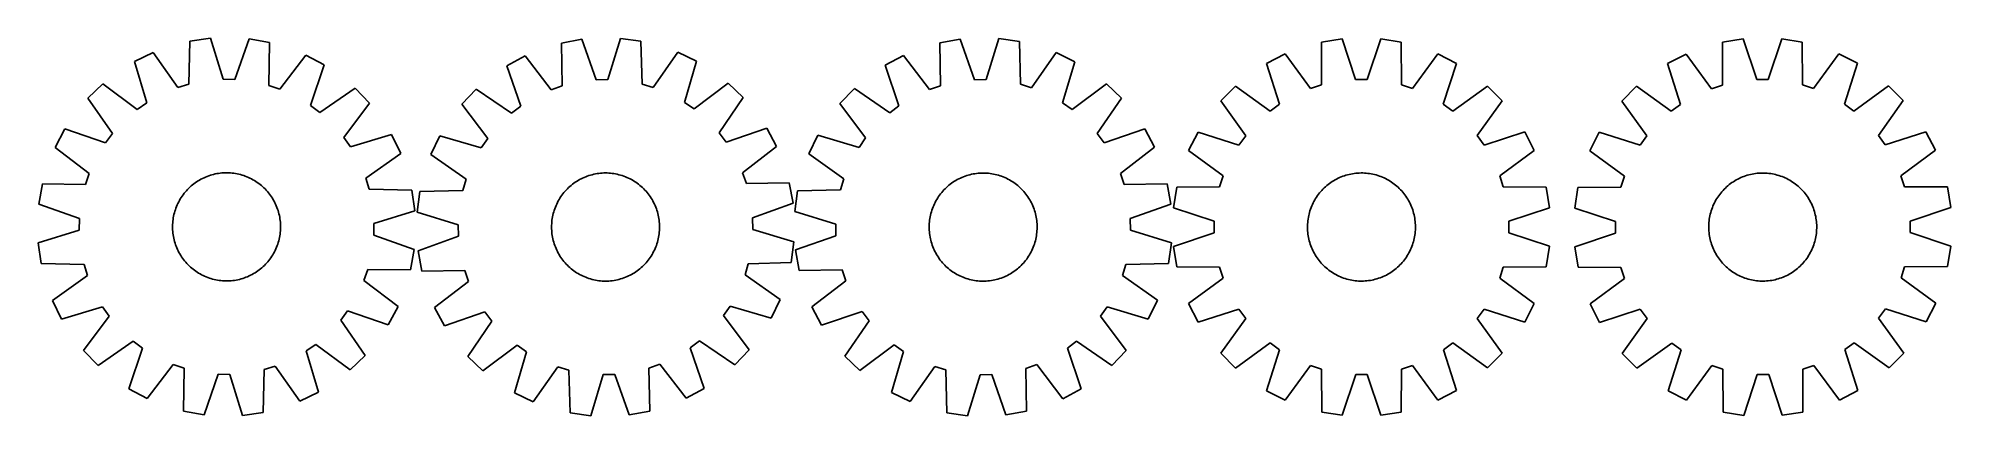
# Model space of a CAD drawing. Header units: millimetres. Extents: x 7 to 1424, y 7 to 286.
import ezdxf

# ---------------------------------------------------------------- set-up
doc = ezdxf.new("R2010")
doc.units = ezdxf.units.MM
doc.layers.add('CUT', color=7, linetype='CONTINUOUS', true_color=0x000000)

msp = doc.modelspace()

# ---------------------------------------------------------------- linework, layer by layer
at = {"layer": 'CUT'}
for p, q in [((119.047224, 283.570416), (118.322487, 251.814322)), ((134.283211, 285.714064), (119.047224, 283.570416)), ((143.742289, 255.390796), (134.283211, 285.714064)), ((162.817788, 285.220344), (152.315349, 255.24246)), ((177.970497, 282.550895), (162.817788, 285.220344)), ((409.375054, 284.980033), (394.239619, 282.214321)), ((420.067833, 255.069513), (409.375054, 284.980033)), ((437.905916, 285.655121), (428.639777, 255.272339)), ((453.155221, 283.608363), (437.905916, 285.655121)), ((454.081799, 251.857517), (453.155221, 283.608363)), ((689.733318, 285.00632), (674.585489, 282.309317)), ((700.290261, 255.047587), (689.733318, 285.00632)), ((718.266949, 285.551936), (708.863038, 255.211514)), ((733.50681, 283.436002), (718.266949, 285.551936)), ((734.289303, 251.681279), (733.50681, 283.436002)), ((972.661525, 285.356668), (957.465273, 282.947424)), ((982.64841, 255.203113), (972.661525, 285.356668)), ((1001.200372, 285.361053), (991.222754, 255.20443)), ((1016.397365, 282.956479), (1001.200372, 285.361053)), ((1269.737394, 285.309981), (1254.544763, 282.878003)), ((1279.769383, 255.171402), (1269.737394, 285.309981)), ((1298.276203, 285.357065), (1288.343715, 255.185548)), ((1313.476775, 282.975232), (1298.276203, 285.357065)), ((91.756661, 275.222302), (77.928799, 268.475393)), ((110.123183, 249.306176), (91.756661, 275.222302)), ((177.596209, 250.788738), (177.970497, 282.550895)), ((204.955924, 273.263671), (185.703836, 247.998441)), ((218.542102, 266.04243), (204.955924, 273.263671)), ((367.313771, 272.755753), (353.773769, 265.448298)), ((386.726067, 247.613408), (367.313771, 272.755753)), ((394.239619, 282.214321), (394.815793, 250.455184)), ((480.498297, 275.433888), (462.29688, 249.40154)), ((494.368766, 268.775011), (480.498297, 275.433888)), ((647.616997, 272.973028), (634.043976, 265.727089)), ((666.915005, 247.742855), (647.616997, 272.973028)), ((674.585489, 282.309317), (675.017544, 250.547893)), ((760.812511, 275.137537), (742.493154, 249.188049)), ((774.652621, 268.415788), (760.812511, 275.137537)), ((930.324571, 274.124265), (916.616573, 267.137038)), ((949.140624, 248.532648), (930.324571, 274.124265)), ((957.465273, 282.947424), (957.294902, 251.183518)), ((1016.577496, 251.192627), (1016.397365, 282.956479)), ((1043.540776, 274.14166), (1024.732588, 248.544262)), ((1057.250921, 267.158646), (1043.540776, 274.14166)), ((1227.417293, 274.014246), (1213.719764, 267.006517)), ((1246.271615, 248.45081), (1227.417293, 274.014246)), ((1254.544763, 282.878003), (1254.421918, 251.113878)), ((1313.704431, 251.211685), (1313.476775, 282.975232)), ((1340.633345, 274.201035), (1321.863477, 248.575524)), ((1354.353922, 267.238541), (1340.633345, 274.201035)), ((77.928799, 268.475393), (87.052706, 238.049597)), ((152.315349, 255.24246), (143.742289, 255.390796)), ((208.371086, 235.950484), (218.542102, 266.04243)), ((353.773769, 265.448298), (364.135856, 235.421612)), ((428.639777, 255.272339), (420.067833, 255.069513)), ((485.438443, 238.291834), (494.368766, 268.775011)), ((634.043976, 265.727089), (644.269704, 235.653692)), ((708.863038, 255.211514), (700.290261, 255.047587)), ((765.584066, 237.973448), (774.652621, 268.415788)), ((916.616573, 267.137038), (926.270128, 236.875121)), ((991.222754, 255.20443), (982.64841, 255.203113)), ((1047.606665, 236.893764), (1057.250921, 267.158646)), ((1213.719764, 267.006517), (1223.418586, 236.759078)), ((1288.343715, 255.185548), (1279.769383, 255.171402)), ((1344.75496, 236.959263), (1354.353922, 267.238541)), ((54.553641, 252.102617), (43.487472, 241.412881)), ((43.487472, 241.412881), (61.566911, 215.295671)), ((80.029765, 233.130484), (54.553641, 252.102617)), ((118.322487, 251.814322), (110.123183, 249.306176)), ((185.703836, 247.998441), (177.596209, 250.788738)), ((241.336858, 248.870799), (215.219649, 230.79136)), ((252.026595, 237.80463), (241.336858, 248.870799)), ((331.088623, 248.132121), (320.469444, 236.998228)), ((357.320226, 230.219059), (331.088623, 248.132121)), ((394.815793, 250.455184), (386.726067, 247.613408)), ((462.29688, 249.40154), (454.081799, 251.857517)), ((517.847525, 252.551149), (492.49251, 233.417462)), ((511.068356, 215.700367), (528.981418, 241.93197)), ((528.981418, 241.93197), (517.847525, 252.551149)), ((611.280488, 248.514029), (600.610896, 237.428437)), ((637.430536, 230.48212), (611.280488, 248.514029)), ((675.017544, 250.547893), (666.915005, 247.742855)), ((742.493154, 249.188049), (734.289303, 251.681279)), ((798.057519, 252.085553), (772.615942, 233.067116)), ((791.111202, 215.265912), (809.143111, 241.41596)), ((809.143111, 241.41596), (798.057519, 252.085553)), ((893.530738, 250.358777), (882.652829, 239.477525)), ((919.334113, 231.834183), (893.530738, 250.358777)), ((957.294902, 251.183518), (949.140624, 248.532648)), ((1024.732588, 248.544262), (1016.577496, 251.192627)), ((1080.34191, 250.38748), (1054.544229, 231.854957)), ((1091.223162, 239.509571), (1080.34191, 250.38748)), ((1190.659059, 250.193734), (1179.797443, 239.296219)), ((1216.490121, 231.707767), (1190.659059, 250.193734)), ((1254.421918, 251.113878), (1246.271615, 248.45081)), ((1321.863477, 248.575524), (1313.704431, 251.211685)), ((1377.469979, 250.501943), (1351.700055, 231.930842)), ((1388.367495, 239.640326), (1377.469979, 250.501943)), ((87.052706, 238.049597), (80.029765, 233.130484)), ((215.219649, 230.79136), (208.371086, 235.950484)), ((233.054461, 212.328506), (252.026595, 237.80463)), ((320.469444, 236.998228), (339.603131, 211.643213)), ((364.135856, 235.421612), (357.320226, 230.219059)), ((492.49251, 233.417462), (485.438443, 238.291834)), ((600.610896, 237.428437), (619.629332, 211.98686)), ((644.269704, 235.653692), (637.430536, 230.48212)), ((772.615942, 233.067116), (765.584066, 237.973448)), ((882.652829, 239.477525), (901.185352, 213.679844)), ((926.270128, 236.875121), (919.334113, 231.834183)), ((1054.544229, 231.854957), (1047.606665, 236.893764)), ((1072.698568, 213.706197), (1091.223162, 239.509571)), ((1179.797443, 239.296219), (1198.368543, 213.526295)), ((1223.418586, 236.759078), (1216.490121, 231.707767)), ((1351.700055, 231.930842), (1344.75496, 236.959263)), ((1369.881527, 213.809264), (1388.367495, 239.640326)), ((26.315841, 218.618125), (19.0946, 205.031947)), ((56.407787, 208.447109), (26.315841, 218.618125)), ((61.566911, 215.295671), (56.407787, 208.447109)), ((268.39937, 214.429472), (237.973574, 205.305565)), ((275.14628, 200.60161), (268.39937, 214.429472)), ((304.245582, 213.519469), (297.586704, 199.649)), ((334.728759, 204.589146), (304.245582, 213.519469)), ((516.270909, 208.884737), (511.068356, 215.700367)), ((546.297595, 219.246824), (516.270909, 208.884737)), ((553.60505, 205.706822), (546.297595, 219.246824)), ((584.280661, 214.023539), (577.558912, 200.183429)), ((614.723001, 204.954984), (584.280661, 214.023539)), ((796.282774, 208.426744), (791.111202, 215.265912)), ((826.356171, 218.652473), (796.282774, 208.426744)), ((833.60211, 205.079451), (826.356171, 218.652473)), ((865.881663, 216.386536), (858.898649, 202.676391)), ((896.146545, 206.74228), (865.881663, 216.386536)), ((901.185352, 213.679844), (896.146545, 206.74228)), ((1077.739506, 206.770181), (1072.698568, 213.706197)), ((1108.001423, 216.423736), (1077.739506, 206.770181)), ((1114.98865, 202.715738), (1108.001423, 216.423736)), ((1163.060844, 216.180162), (1156.09835, 202.459585)), ((1193.340122, 206.5812), (1163.060844, 216.180162)), ((1198.368543, 213.526295), (1193.340122, 206.5812)), ((1374.932838, 206.880799), (1369.881527, 213.809264)), ((1405.180278, 216.579621), (1374.932838, 206.880799)), ((1412.188007, 202.882092), (1405.180278, 216.579621)), ((19.0946, 205.031947), (44.35983, 185.779859)), ((237.973574, 205.305565), (233.054461, 212.328506)), ((249.230153, 182.235088), (275.14628, 200.60161)), ((297.586704, 199.649), (323.619053, 181.447583)), ((339.603131, 211.643213), (334.728759, 204.589146)), ((528.462705, 186.294526), (553.60505, 205.706822)), ((577.558912, 200.183429), (603.508399, 181.864072)), ((619.629332, 211.98686), (614.723001, 204.954984)), ((808.371937, 185.781444), (833.60211, 205.079451)), ((858.898649, 202.676391), (884.496047, 183.868203)), ((1089.397033, 183.899685), (1114.98865, 202.715738)), ((1156.09835, 202.459585), (1181.723861, 183.689717)), ((1386.62457, 184.027771), (1412.188007, 202.882092)), ((44.35983, 185.779859), (41.569533, 177.672232)), ((132.947739, 183.978696), (134.140368, 184.374477)), ((134.140368, 184.374477), (135.344841, 184.732602)), ((135.344841, 184.732602), (136.559968, 185.052716)), ((136.559968, 185.052716), (137.78455, 185.334504)), ((137.78455, 185.334504), (139.017379, 185.577689)), ((139.017379, 185.577689), (140.257239, 185.782029)), ((140.257239, 185.782029), (141.502905, 185.947323)), ((141.502905, 185.947323), (142.753149, 186.073409)), ((142.753149, 186.073409), (144.006736, 186.160161)), ((144.006736, 186.160161), (145.26243, 186.207494)), ((145.26243, 186.207494), (146.518991, 186.215362)), ((146.518991, 186.215362), (147.775178, 186.183756)), ((147.775178, 186.183756), (149.029754, 186.112708)), ((149.029754, 186.112708), (150.281478, 186.002288)), ((150.281478, 186.002288), (151.529117, 185.852605)), ((151.529117, 185.852605), (152.771438, 185.663806)), ((152.771438, 185.663806), (154.007216, 185.436079)), ((154.007216, 185.436079), (155.235231, 185.169646)), ((155.235231, 185.169646), (156.454271, 184.864773)), ((156.454271, 184.864773), (157.663133, 184.521759)), ((157.663133, 184.521759), (158.860625, 184.140943)), ((414.570639, 184.12673), (415.771639, 184.496332)), ((415.771639, 184.496332), (416.983657, 184.828026)), ((416.983657, 184.828026), (418.205494, 185.121487)), ((418.205494, 185.121487), (419.435947, 185.376423)), ((419.435947, 185.376423), (420.673801, 185.592585)), ((420.673801, 185.592585), (421.917833, 185.769758)), ((421.917833, 185.769758), (423.166817, 185.907768)), ((423.166817, 185.907768), (424.419519, 186.006478)), ((424.419519, 186.006478), (425.674704, 186.06579)), ((425.674704, 186.06579), (426.931132, 186.085648)), ((426.931132, 186.085648), (428.187565, 186.06603)), ((428.187565, 186.06603), (429.442761, 186.006956)), ((429.442761, 186.006956), (430.695482, 185.908485)), ((430.695482, 185.908485), (431.944492, 185.770714)), ((431.944492, 185.770714), (433.188558, 185.593778)), ((433.188558, 185.593778), (434.426452, 185.377852)), ((434.426452, 185.377852), (435.656954, 185.12315)), ((435.656954, 185.12315), (436.878848, 184.829922)), ((436.878848, 184.829922), (438.090928, 184.498459)), ((438.090928, 184.498459), (439.291999, 184.129087)), ((531.304481, 178.204799), (528.462705, 186.294526)), ((694.471206, 184.13048), (695.673871, 184.494627)), ((695.673871, 184.494627), (696.887381, 184.820819)), ((696.887381, 184.820819), (698.110538, 185.108732)), ((698.110538, 185.108732), (699.342135, 185.358083)), ((699.342135, 185.358083), (700.580957, 185.568625)), ((700.580957, 185.568625), (701.82578, 185.740151)), ((701.82578, 185.740151), (703.075377, 185.872492)), ((703.075377, 185.872492), (704.328515, 185.965516)), ((704.328515, 185.965516), (705.583956, 186.019133)), ((705.583956, 186.019133), (706.840461, 186.033289)), ((706.840461, 186.033289), (708.096792, 186.00797)), ((708.096792, 186.00797), (709.351707, 185.943201)), ((709.351707, 185.943201), (710.603968, 185.839046)), ((710.603968, 185.839046), (711.85234, 185.695609)), ((711.85234, 185.695609), (713.09559, 185.513029)), ((713.09559, 185.513029), (714.332492, 185.291489)), ((714.332492, 185.291489), (715.561825, 185.031205)), ((715.561825, 185.031205), (716.782376, 184.732436)), ((716.782376, 184.732436), (717.99294, 184.395476)), ((717.99294, 184.395476), (719.192322, 184.020657)), ((811.176974, 177.678905), (808.371937, 185.781444)), ((974.287439, 184.030024), (975.485477, 184.409117)), ((975.485477, 184.409117), (976.694832, 184.750391)), ((976.694832, 184.750391), (977.914309, 185.053509)), ((977.914309, 185.053509), (979.142707, 185.318174)), ((979.142707, 185.318174), (980.378811, 185.544123)), ((980.378811, 185.544123), (981.621403, 185.731133)), ((981.621403, 185.731133), (982.869255, 185.879021)), ((982.869255, 185.879021), (984.121137, 185.987639)), ((984.121137, 185.987639), (985.375813, 186.056882)), ((985.375813, 186.056882), (986.632045, 186.08668)), ((986.632045, 186.08668), (987.888594, 186.077004)), ((987.888594, 186.077004), (989.144218, 186.027863)), ((989.144218, 186.027863), (990.397679, 185.939307)), ((990.397679, 185.939307), (991.64774, 185.811422)), ((991.64774, 185.811422), (992.893167, 185.644335)), ((992.893167, 185.644335), (994.132731, 185.438211)), ((994.132731, 185.438211), (995.365209, 185.193253)), ((995.365209, 185.193253), (996.589385, 184.909702)), ((996.589385, 184.909702), (997.80405, 184.587839)), ((997.80405, 184.587839), (999.008006, 184.227982)), ((999.008006, 184.227982), (1000.200064, 183.830484)), ((1271.51491, 183.985883), (1272.71238, 184.366768)), ((1272.71238, 184.366768), (1273.921222, 184.709851)), ((1273.921222, 184.709851), (1275.140245, 185.014794)), ((1275.140245, 185.014794), (1276.368245, 185.281296)), ((1276.368245, 185.281296), (1277.60401, 185.509094)), ((1277.60401, 185.509094), (1278.84632, 185.697963)), ((1278.84632, 185.697963), (1280.09395, 185.847718)), ((1280.09395, 185.847718), (1281.345668, 185.958209)), ((1281.345668, 185.958209), (1282.60024, 186.029329)), ((1282.60024, 186.029329), (1283.856426, 186.061006)), ((1283.856426, 186.061006), (1285.112987, 186.05321)), ((1285.112987, 186.05321), (1286.368683, 186.005948)), ((1286.368683, 186.005948), (1287.622275, 185.919268)), ((1287.622275, 185.919268), (1288.872526, 185.793253)), ((1288.872526, 185.793253), (1290.118202, 185.62803)), ((1290.118202, 185.62803), (1291.358073, 185.423761)), ((1291.358073, 185.423761), (1292.590916, 185.180647)), ((1292.590916, 185.180647), (1293.815515, 184.898928)), ((1293.815515, 184.898928), (1295.03066, 184.578883)), ((1295.03066, 184.578883), (1296.235153, 184.220827)), ((1296.235153, 184.220827), (1297.427804, 183.825114)), ((9.807376, 178.04652), (7.137927, 162.893811)), ((41.569533, 177.672232), (9.807376, 178.04652)), ((113.27177, 169.012005), (114.003993, 170.033208)), ((114.003993, 170.033208), (114.767931, 171.030908)), ((114.767931, 171.030908), (115.562831, 172.00412)), ((115.562831, 172.00412), (116.387908, 172.951883)), ((116.387908, 172.951883), (117.242348, 173.873262)), ((117.242348, 173.873262), (118.125307, 174.767348)), ((118.125307, 174.767348), (119.035915, 175.633258)), ((119.035915, 175.633258), (119.973272, 176.470138)), ((119.973272, 176.470138), (120.936453, 177.277162)), ((120.936453, 177.277162), (121.924509, 178.053534)), ((121.924509, 178.053534), (122.936464, 178.798487)), ((122.936464, 178.798487), (123.971318, 179.511286)), ((123.971318, 179.511286), (125.028052, 180.191228)), ((125.028052, 180.191228), (126.105622, 180.837641)), ((126.105622, 180.837641), (127.202964, 181.449889)), ((127.202964, 181.449889), (128.318996, 182.027365)), ((128.318996, 182.027365), (129.452616, 182.569502)), ((129.452616, 182.569502), (130.602706, 183.075763)), ((130.602706, 183.075763), (131.76813, 183.545649)), ((131.76813, 183.545649), (132.947739, 183.978696)), ((158.860625, 184.140943), (160.045564, 183.722701)), ((160.045564, 183.722701), (161.216781, 183.267445)), ((161.216781, 183.267445), (162.37312, 182.775625)), ((162.37312, 182.775625), (163.51344, 182.247726)), ((163.51344, 182.247726), (164.636615, 181.68427)), ((164.636615, 181.68427), (165.741538, 181.085811)), ((165.741538, 181.085811), (166.827118, 180.452942)), ((166.827118, 180.452942), (167.892283, 179.786286)), ((167.892283, 179.786286), (168.935982, 179.086501)), ((168.935982, 179.086501), (169.957186, 178.354278)), ((169.957186, 178.354278), (170.954885, 177.59034)), ((170.954885, 177.59034), (171.928097, 176.79544)), ((171.928097, 176.79544), (172.87586, 175.970363)), ((172.87586, 175.970363), (173.797239, 175.115923)), ((173.797239, 175.115923), (174.691325, 174.232964)), ((174.691325, 174.232964), (175.557236, 173.322356)), ((175.557236, 173.322356), (176.394116, 172.384999)), ((176.394116, 172.384999), (177.20114, 171.421818)), ((177.20114, 171.421818), (177.977511, 170.433762)), ((177.977511, 170.433762), (178.722464, 169.421807)), ((251.738299, 174.035784), (249.230153, 182.235088)), ((283.494393, 173.311047), (251.738299, 174.035784)), ((285.638041, 158.07506), (283.494393, 173.311047)), ((289.41223, 172.305925), (287.365472, 157.056619)), ((321.163076, 173.232502), (289.41223, 172.305925)), ((323.619053, 181.447583), (321.163076, 173.232502)), ((394.572024, 169.593974), (395.326408, 170.598918)), ((395.326408, 170.598918), (396.111985, 171.57967)), ((396.111985, 171.57967), (396.927981, 172.535263)), ((396.927981, 172.535263), (397.77359, 173.464753)), ((397.77359, 173.464753), (398.647978, 174.367223)), ((398.647978, 174.367223), (399.550281, 175.241783)), ((399.550281, 175.241783), (400.47961, 176.087569)), ((400.47961, 176.087569), (401.435048, 176.903747)), ((401.435048, 176.903747), (402.41565, 177.689512)), ((402.41565, 177.689512), (403.42045, 178.444087)), ((403.42045, 178.444087), (404.448457, 179.166728)), ((404.448457, 179.166728), (405.498654, 179.856722)), ((405.498654, 179.856722), (406.570007, 180.513388)), ((406.570007, 180.513388), (407.661457, 181.136078)), ((407.661457, 181.136078), (408.771928, 181.724178)), ((408.771928, 181.724178), (409.900324, 182.277107)), ((409.900324, 182.277107), (411.04553, 182.794319)), ((411.04553, 182.794319), (412.206418, 183.275304)), ((412.206418, 183.275304), (413.381841, 183.719587)), ((413.381841, 183.719587), (414.570639, 184.12673)), ((439.291999, 184.129087), (440.480874, 183.72217)), ((440.480874, 183.72217), (441.656382, 183.278111)), ((441.656382, 183.278111), (442.817361, 182.797347)), ((442.817361, 182.797347), (443.962667, 182.280353)), ((443.962667, 182.280353), (445.091168, 181.72764)), ((445.091168, 181.72764), (446.201751, 181.139752)), ((446.201751, 181.139752), (447.29332, 180.51727)), ((447.29332, 180.51727), (448.364797, 179.860808)), ((448.364797, 179.860808), (449.415127, 179.171014)), ((449.415127, 179.171014), (450.44327, 178.448569)), ((450.44327, 178.448569), (451.448214, 177.694185)), ((451.448214, 177.694185), (452.428967, 176.908608)), ((452.428967, 176.908608), (453.384559, 176.092612)), ((453.384559, 176.092612), (454.31405, 175.247003)), ((454.31405, 175.247003), (455.21652, 174.372615)), ((455.21652, 174.372615), (456.09108, 173.470311)), ((456.09108, 173.470311), (456.936866, 172.540982)), ((456.936866, 172.540982), (457.753044, 171.585545)), ((457.753044, 171.585545), (458.538808, 170.604942)), ((458.538808, 170.604942), (459.293383, 169.600142)), ((563.063618, 178.780974), (531.304481, 178.204799)), ((565.82933, 163.645539), (563.063618, 178.780974)), ((569.260446, 172.877729), (567.144512, 157.637867)), ((601.01517, 173.660221), (569.260446, 172.877729)), ((603.508399, 181.864072), (601.01517, 173.660221)), ((674.406852, 169.688621), (675.165788, 170.690131)), ((675.165788, 170.690131), (675.955807, 171.667308)), ((675.955807, 171.667308), (676.776131, 172.619189)), ((676.776131, 172.619189), (677.625949, 173.544832)), ((677.625949, 173.544832), (678.504423, 174.443326)), ((678.504423, 174.443326), (679.410686, 175.313782)), ((679.410686, 175.313782), (680.343843, 176.155343)), ((680.343843, 176.155343), (681.302974, 176.967177)), ((681.302974, 176.967177), (682.287132, 177.748483)), ((682.287132, 177.748483), (683.295346, 178.498491)), ((683.295346, 178.498491), (684.326621, 179.21646)), ((684.326621, 179.21646), (685.379939, 179.901681)), ((685.379939, 179.901681), (686.45426, 180.553479)), ((686.45426, 180.553479), (687.548525, 181.17121)), ((687.548525, 181.17121), (688.661653, 181.754265)), ((688.661653, 181.754265), (689.792546, 182.302068)), ((689.792546, 182.302068), (690.940088, 182.814078)), ((690.940088, 182.814078), (692.103146, 183.28979)), ((692.103146, 183.28979), (693.280573, 183.728735)), ((693.280573, 183.728735), (694.471206, 184.13048)), ((719.192322, 184.020657), (720.379339, 183.60835)), ((720.379339, 183.60835), (721.55282, 183.158961)), ((721.55282, 183.158961), (722.711605, 182.672934)), ((722.711605, 182.672934), (723.854553, 182.150749)), ((723.854553, 182.150749), (724.980534, 181.59292)), ((724.980534, 181.59292), (726.088438, 180.999999)), ((726.088438, 180.999999), (727.177171, 180.37257)), ((727.177171, 180.37257), (728.245659, 179.711253)), ((728.245659, 179.711253), (729.292847, 179.0167)), ((729.292847, 179.0167), (730.317702, 178.289597)), ((730.317702, 178.289597), (731.319213, 177.530661)), ((731.319213, 177.530661), (732.29639, 176.740641)), ((732.29639, 176.740641), (733.248271, 175.920317)), ((733.248271, 175.920317), (734.173914, 175.070499)), ((734.173914, 175.070499), (735.072407, 174.192025)), ((735.072407, 174.192025), (735.942864, 173.285762)), ((735.942864, 173.285762), (736.784424, 172.352605)), ((736.784424, 172.352605), (737.596258, 171.393474)), ((737.596258, 171.393474), (738.377565, 170.409316)), ((738.377565, 170.409316), (739.127573, 169.401102)), ((842.938399, 178.11096), (811.176974, 177.678905)), ((845.635402, 162.963131), (842.938399, 178.11096)), ((850.08383, 175.53298), (847.679256, 160.335987)), ((881.847682, 175.713111), (850.08383, 175.53298)), ((884.496047, 183.868203), (881.847682, 175.713111)), ((954.404436, 169.339489), (955.150845, 170.35037)), ((955.150845, 170.35037), (955.928638, 171.337308)), ((955.928638, 171.337308), (956.737047, 172.299327)), ((956.737047, 172.299327), (957.575275, 173.235479)), ((957.575275, 173.235479), (958.442495, 174.144839)), ((958.442495, 174.144839), (959.337851, 175.026511)), ((959.337851, 175.026511), (960.260459, 175.879624)), ((960.260459, 175.879624), (961.209408, 176.703336)), ((961.209408, 176.703336), (962.183763, 177.496834)), ((962.183763, 177.496834), (963.182561, 178.259336)), ((963.182561, 178.259336), (964.204818, 178.990088)), ((964.204818, 178.990088), (965.249523, 179.68837)), ((965.249523, 179.68837), (966.315646, 180.353492)), ((966.315646, 180.353492), (967.402135, 180.984799)), ((967.402135, 180.984799), (968.507918, 181.581666)), ((968.507918, 181.581666), (969.631904, 182.143506)), ((969.631904, 182.143506), (970.772982, 182.669763)), ((970.772982, 182.669763), (971.930028, 183.159918)), ((971.930028, 183.159918), (973.101899, 183.613488)), ((973.101899, 183.613488), (974.287439, 184.030024)), ((1000.200064, 183.830484), (1001.379048, 183.39574)), ((1001.379048, 183.39574), (1002.543795, 182.924177)), ((1002.543795, 182.924177), (1003.693155, 182.416262)), ((1003.693155, 182.416262), (1004.825994, 181.872494)), ((1004.825994, 181.872494), (1005.941194, 181.293412)), ((1005.941194, 181.293412), (1007.037654, 180.679586)), ((1007.037654, 180.679586), (1008.114292, 180.031622)), ((1008.114292, 180.031622), (1009.170046, 179.350161)), ((1009.170046, 179.350161), (1010.203874, 178.635873)), ((1010.203874, 178.635873), (1011.214755, 177.889464)), ((1011.214755, 177.889464), (1012.201693, 177.111672)), ((1012.201693, 177.111672), (1013.163712, 176.303262)), ((1013.163712, 176.303262), (1014.099864, 175.465034)), ((1014.099864, 175.465034), (1015.009224, 174.597814)), ((1015.009224, 174.597814), (1015.890896, 173.702458)), ((1015.890896, 173.702458), (1016.744009, 172.77985)), ((1016.744009, 172.77985), (1017.567721, 171.830901)), ((1017.567721, 171.830901), (1018.361219, 170.856546)), ((1018.361219, 170.856546), (1019.123721, 169.857748)), ((1092.047903, 175.745407), (1089.397033, 183.899685)), ((1123.811809, 175.575037), (1092.047903, 175.745407)), ((1126.221053, 160.378784), (1123.811809, 175.575037)), ((1147.324153, 175.303015), (1144.94232, 160.102442)), ((1179.087701, 175.530671), (1147.324153, 175.303015)), ((1181.723861, 183.689717), (1179.087701, 175.530671)), ((1251.653909, 169.265615), (1252.398805, 170.277612)), ((1252.398805, 170.277612), (1253.17512, 171.265712)), ((1253.17512, 171.265712), (1253.982089, 172.22894)), ((1253.982089, 172.22894), (1254.818916, 173.166345)), ((1254.818916, 173.166345), (1255.684774, 174.077002)), ((1255.684774, 174.077002), (1256.57881, 174.960012)), ((1256.57881, 174.960012), (1257.50014, 175.814505)), ((1257.50014, 175.814505), (1258.447856, 176.639635)), ((1258.447856, 176.639635), (1259.421023, 177.434591)), ((1259.421023, 177.434591), (1260.418679, 178.198586)), ((1260.418679, 178.198586), (1261.439841, 178.930867)), ((1261.439841, 178.930867), (1262.4835, 179.630711)), ((1262.4835, 179.630711), (1263.548627, 180.297428)), ((1263.548627, 180.297428), (1264.634171, 180.930359)), ((1264.634171, 180.930359), (1265.739059, 181.528881)), ((1265.739059, 181.528881), (1266.862203, 182.092401)), ((1266.862203, 182.092401), (1268.002493, 182.620365)), ((1268.002493, 182.620365), (1269.158804, 183.112251)), ((1269.158804, 183.112251), (1270.329995, 183.567573)), ((1270.329995, 183.567573), (1271.51491, 183.985883)), ((1297.427804, 183.825114), (1298.607438, 183.392134)), ((1298.607438, 183.392134), (1299.772889, 182.922314)), ((1299.772889, 182.922314), (1300.923008, 182.416119)), ((1300.923008, 182.416119), (1302.056659, 181.874047)), ((1302.056659, 181.874047), (1303.172724, 181.296634)), ((1303.172724, 181.296634), (1304.270101, 180.684449)), ((1304.270101, 180.684449), (1305.347708, 180.038097)), ((1305.347708, 180.038097), (1306.40448, 179.358216)), ((1306.40448, 179.358216), (1307.439376, 178.645476)), ((1307.439376, 178.645476), (1308.451373, 177.900581)), ((1308.451373, 177.900581), (1309.439472, 177.124265)), ((1309.439472, 177.124265), (1310.4027, 176.317296)), ((1310.4027, 176.317296), (1311.340105, 175.480469)), ((1311.340105, 175.480469), (1312.250762, 174.614611)), ((1312.250762, 174.614611), (1313.133772, 173.720576)), ((1313.133772, 173.720576), (1313.988265, 172.799245)), ((1313.988265, 172.799245), (1314.813396, 171.851529)), ((1314.813396, 171.851529), (1315.608351, 170.878363)), ((1315.608351, 170.878363), (1316.372346, 169.880706)), ((1389.287638, 175.877468), (1386.62457, 184.027771)), ((1421.051763, 175.754622), (1389.287638, 175.877468)), ((1423.483741, 160.561991), (1421.051763, 175.754622)), ((7.137927, 162.893811), (37.115811, 152.391372)), ((107.188625, 155.311253), (107.493498, 156.530294)), ((107.493498, 156.530294), (107.836512, 157.739156)), ((107.836512, 157.739156), (108.217328, 158.936647)), ((108.217328, 158.936647), (108.63557, 160.121586)), ((108.63557, 160.121586), (109.090826, 161.292803)), ((109.090826, 161.292803), (109.582646, 162.449142)), ((109.582646, 162.449142), (110.110545, 163.589462)), ((110.110545, 163.589462), (110.674001, 164.712638)), ((110.674001, 164.712638), (111.27246, 165.817561)), ((111.27246, 165.817561), (111.905329, 166.90314)), ((111.905329, 166.90314), (112.571985, 167.968305)), ((112.571985, 167.968305), (113.27177, 169.012005)), ((178.722464, 169.421807), (179.435263, 168.386953)), ((179.435263, 168.386953), (180.115205, 167.330219)), ((180.115205, 167.330219), (180.761619, 166.252649)), ((180.761619, 166.252649), (181.373866, 165.155307)), ((181.373866, 165.155307), (181.951343, 164.039275)), ((181.951343, 164.039275), (182.493479, 162.905655)), ((182.493479, 162.905655), (182.99974, 161.755565)), ((182.99974, 161.755565), (183.469626, 160.590141)), ((183.469626, 160.590141), (183.902673, 159.410532)), ((183.902673, 159.410532), (184.298454, 158.217903)), ((184.298454, 158.217903), (184.656579, 157.01343)), ((184.656579, 157.01343), (184.976693, 155.798303)), ((255.314773, 148.615982), (285.638041, 158.07506)), ((287.365472, 157.056619), (317.748254, 147.79048)), ((387.897443, 154.807657), (388.19067, 156.029551)), ((388.19067, 156.029551), (388.522134, 157.241631)), ((388.522134, 157.241631), (388.891506, 158.442702)), ((388.891506, 158.442702), (389.298423, 159.631578)), ((389.298423, 159.631578), (389.742482, 160.807085)), ((389.742482, 160.807085), (390.223246, 161.968065)), ((390.223246, 161.968065), (390.74024, 163.11337)), ((390.74024, 163.11337), (391.292953, 164.241871)), ((391.292953, 164.241871), (391.880841, 165.352454)), ((391.880841, 165.352454), (392.503323, 166.444023)), ((392.503323, 166.444023), (393.159785, 167.515501)), ((393.159785, 167.515501), (393.849579, 168.56583)), ((393.849579, 168.56583), (394.572024, 169.593974)), ((459.293383, 169.600142), (460.016025, 168.572136)), ((460.016025, 168.572136), (460.706019, 167.521939)), ((460.706019, 167.521939), (461.362685, 166.450586)), ((461.362685, 166.450586), (461.985375, 165.359136)), ((461.985375, 165.359136), (462.573475, 164.248665)), ((462.573475, 164.248665), (463.126403, 163.120269)), ((463.126403, 163.120269), (463.643616, 161.975062)), ((463.643616, 161.975062), (464.124601, 160.814175)), ((464.124601, 160.814175), (464.568884, 159.638752)), ((464.568884, 159.638752), (464.976027, 158.449954)), ((464.976027, 158.449954), (465.345628, 157.248953)), ((465.345628, 157.248953), (465.677323, 156.036936)), ((465.677323, 156.036936), (465.970783, 154.815098)), ((535.918809, 152.95276), (565.82933, 163.645539)), ((567.144512, 157.637867), (597.484934, 148.233956)), ((667.665243, 154.932743), (667.964012, 156.153294)), ((667.964012, 156.153294), (668.300972, 157.363858)), ((668.300972, 157.363858), (668.675791, 158.56324)), ((668.675791, 158.56324), (669.088098, 159.750257)), ((669.088098, 159.750257), (669.537487, 160.923738)), ((669.537487, 160.923738), (670.023514, 162.082524)), ((670.023514, 162.082524), (670.545699, 163.225471)), ((670.545699, 163.225471), (671.103528, 164.351452)), ((671.103528, 164.351452), (671.69645, 165.459356)), ((671.69645, 165.459356), (672.323878, 166.548089)), ((672.323878, 166.548089), (672.985196, 167.616577)), ((672.985196, 167.616577), (673.679749, 168.663766)), ((673.679749, 168.663766), (674.406852, 169.688621)), ((739.127573, 169.401102), (739.845542, 168.369828)), ((739.845542, 168.369828), (740.530763, 167.31651)), ((740.530763, 167.31651), (741.182561, 166.242189)), ((741.182561, 166.242189), (741.800292, 165.147924)), ((741.800292, 165.147924), (742.383347, 164.034796)), ((742.383347, 164.034796), (742.931149, 162.903903)), ((742.931149, 162.903903), (743.44316, 161.756361)), ((743.44316, 161.756361), (743.918872, 160.593302)), ((743.918872, 160.593302), (744.357817, 159.415876)), ((744.357817, 159.415876), (744.759562, 158.225242)), ((744.759562, 158.225242), (745.123709, 157.022577)), ((745.123709, 157.022577), (745.449901, 155.809067)), ((815.676669, 152.406187), (845.635402, 162.963131)), ((847.679256, 160.335987), (877.835879, 150.358369)), ((948.130607, 155.725), (948.45247, 156.939665)), ((948.45247, 156.939665), (948.812327, 158.143621)), ((948.812327, 158.143621), (949.209825, 159.335679)), ((949.209825, 159.335679), (949.644569, 160.514663)), ((949.644569, 160.514663), (950.116132, 161.67941)), ((950.116132, 161.67941), (950.624048, 162.82877)), ((950.624048, 162.82877), (951.167815, 163.961609)), ((951.167815, 163.961609), (951.746897, 165.076809)), ((951.746897, 165.076809), (952.360723, 166.173269)), ((952.360723, 166.173269), (953.008687, 167.249907)), ((953.008687, 167.249907), (953.690149, 168.305661)), ((953.690149, 168.305661), (954.404436, 169.339489)), ((1019.123721, 169.857748), (1019.854473, 168.835492)), ((1019.854473, 168.835492), (1020.552755, 167.790786)), ((1020.552755, 167.790786), (1021.217878, 166.724663)), ((1021.217878, 166.724663), (1021.849184, 165.638174)), ((1021.849184, 165.638174), (1022.446052, 164.532391)), ((1022.446052, 164.532391), (1023.007891, 163.408405)), ((1023.007891, 163.408405), (1023.534148, 162.267327)), ((1023.534148, 162.267327), (1024.024303, 161.110281)), ((1024.024303, 161.110281), (1024.477873, 159.93841)), ((1024.477873, 159.93841), (1024.894409, 158.75287)), ((1024.894409, 158.75287), (1025.273502, 157.554832)), ((1025.273502, 157.554832), (1025.614776, 156.345477)), ((1025.614776, 156.345477), (1025.917894, 155.126)), ((1096.067498, 150.391899), (1126.221053, 160.378784)), ((1144.94232, 160.102442), (1175.113837, 150.169955)), ((1245.400457, 155.641755), (1245.720502, 156.8569)), ((1245.720502, 156.8569), (1246.078558, 158.061393)), ((1246.078558, 158.061393), (1246.474271, 159.254044)), ((1246.474271, 159.254044), (1246.907251, 160.433678)), ((1246.907251, 160.433678), (1247.377071, 161.599129)), ((1247.377071, 161.599129), (1247.883266, 162.749248)), ((1247.883266, 162.749248), (1248.425338, 163.882899)), ((1248.425338, 163.882899), (1249.002751, 164.998964)), ((1249.002751, 164.998964), (1249.614936, 166.096341)), ((1249.614936, 166.096341), (1250.261288, 167.173948)), ((1250.261288, 167.173948), (1250.941169, 168.23072)), ((1250.941169, 168.23072), (1251.653909, 169.265615)), ((1316.372346, 169.880706), (1317.104627, 168.859545)), ((1317.104627, 168.859545), (1317.804471, 167.815885)), ((1317.804471, 167.815885), (1318.471188, 166.750758)), ((1318.471188, 166.750758), (1319.10412, 165.665215)), ((1319.10412, 165.665215), (1319.702641, 164.560326)), ((1319.702641, 164.560326), (1320.266161, 163.437182)), ((1320.266161, 163.437182), (1320.794125, 162.296893)), ((1320.794125, 162.296893), (1321.286011, 161.140582)), ((1321.286011, 161.140582), (1321.741334, 159.969391)), ((1321.741334, 159.969391), (1322.159643, 158.784475)), ((1322.159643, 158.784475), (1322.540528, 157.587006)), ((1322.540528, 157.587006), (1322.883611, 156.378163)), ((1322.883611, 156.378163), (1323.188554, 155.15914)), ((1393.345162, 150.530002), (1423.483741, 160.561991)), ((36.967475, 143.818311), (6.644207, 134.359234)), ((37.115811, 152.391372), (36.967475, 143.818311)), ((106.142909, 146.595013), (106.174515, 147.851201)), ((106.150777, 145.338453), (106.142909, 146.595013)), ((106.19811, 144.082759), (106.150777, 145.338453)), ((106.174515, 147.851201), (106.245563, 149.105776)), ((106.284862, 142.829172), (106.19811, 144.082759)), ((106.245563, 149.105776), (106.355983, 150.357501)), ((106.410948, 141.578928), (106.284862, 142.829172)), ((106.355983, 150.357501), (106.505666, 151.605139)), ((106.505666, 151.605139), (106.694465, 152.847461)), ((106.694465, 152.847461), (106.922192, 154.083238)), ((106.922192, 154.083238), (107.188625, 155.311253)), ((184.976693, 155.798303), (185.258482, 154.573721)), ((185.258482, 154.573721), (185.501666, 153.340892)), ((185.501666, 153.340892), (185.706006, 152.101032)), ((185.706006, 152.101032), (185.871301, 150.855366)), ((185.926265, 142.076793), (185.776582, 140.829154)), ((185.871301, 150.855366), (185.997386, 149.605122)), ((186.036686, 143.328517), (185.926265, 142.076793)), ((185.997386, 149.605122), (186.084138, 148.351535)), ((186.107734, 144.583092), (186.036686, 143.328517)), ((186.084138, 148.351535), (186.131472, 147.095841)), ((186.139339, 145.83928), (186.107734, 144.583092)), ((186.131472, 147.095841), (186.139339, 145.83928)), ((255.166437, 140.042922), (255.314773, 148.615982)), ((317.748254, 147.79048), (317.95108, 139.218536)), ((386.934945, 146.081836), (386.954563, 147.338268)), ((386.954802, 144.825407), (386.934945, 146.081836)), ((386.954563, 147.338268), (387.013636, 148.593464)), ((387.014115, 143.570222), (386.954802, 144.825407)), ((387.013636, 148.593464), (387.112108, 149.846185)), ((387.112825, 142.31752), (387.014115, 143.570222)), ((387.112108, 149.846185), (387.249879, 151.095195)), ((387.250835, 141.068536), (387.112825, 142.31752)), ((387.249879, 151.095195), (387.426815, 152.339261)), ((387.426815, 152.339261), (387.642741, 153.577156)), ((387.642741, 153.577156), (387.897443, 154.807657)), ((465.970783, 154.815098), (466.22572, 153.584646)), ((466.22572, 153.584646), (466.441882, 152.346792)), ((466.441882, 152.346792), (466.619055, 151.10276)), ((466.619055, 151.10276), (466.757064, 149.853776)), ((466.757782, 142.325111), (466.62001, 141.076101)), ((466.757064, 149.853776), (466.855774, 148.601074)), ((466.856253, 143.577832), (466.757782, 142.325111)), ((466.855774, 148.601074), (466.915087, 147.345889)), ((466.915327, 144.833028), (466.856253, 143.577832)), ((466.915087, 147.345889), (466.934945, 146.08946)), ((466.934945, 146.08946), (466.915327, 144.833028)), ((536.121636, 144.380816), (535.918809, 152.95276)), ((566.504418, 135.114677), (536.121636, 144.380816)), ((597.484934, 148.233956), (597.648861, 139.661179)), ((666.66316, 146.211379), (666.688479, 147.46771)), ((666.677316, 144.954874), (666.66316, 146.211379)), ((666.730932, 143.699433), (666.677316, 144.954874)), ((666.688479, 147.46771), (666.753248, 148.722625)), ((666.823957, 142.446295), (666.730932, 143.699433)), ((666.753248, 148.722625), (666.857402, 149.974886)), ((666.956297, 141.196698), (666.823957, 142.446295)), ((666.857402, 149.974886), (667.00084, 151.223258)), ((667.00084, 151.223258), (667.183419, 152.466509)), ((667.183419, 152.466509), (667.40496, 153.703411)), ((667.40496, 153.703411), (667.665243, 154.932743)), ((745.449901, 155.809067), (745.737814, 154.58591)), ((745.737814, 154.58591), (745.987164, 153.354313)), ((745.987164, 153.354313), (746.197707, 152.115492)), ((746.197707, 152.115492), (746.369233, 150.870668)), ((746.468128, 142.09248), (746.32469, 140.844109)), ((746.369233, 150.870668), (746.501573, 149.621071)), ((746.572283, 143.344742), (746.468128, 142.09248)), ((746.501573, 149.621071), (746.594598, 148.367934)), ((746.637051, 144.599657), (746.572283, 143.344742)), ((746.594598, 148.367934), (746.648215, 147.112493)), ((746.66237, 145.855987), (746.637051, 144.599657)), ((746.648215, 147.112493), (746.66237, 145.855987)), ((815.840596, 143.833411), (815.676669, 152.406187)), ((846.181018, 134.429499), (815.840596, 143.833411)), ((877.837196, 141.784025), (847.683641, 131.79714)), ((877.835879, 150.358369), (877.837196, 141.784025)), ((946.95363, 145.76766), (946.963306, 147.024209)), ((946.983427, 144.511428), (946.95363, 145.76766)), ((946.963306, 147.024209), (947.012446, 148.279833)), ((947.05267, 143.256752), (946.983427, 144.511428)), ((947.012446, 148.279833), (947.101002, 149.533294)), ((947.161288, 142.00487), (947.05267, 143.256752)), ((947.101002, 149.533294), (947.228887, 150.783355)), ((947.309176, 140.757017), (947.161288, 142.00487)), ((947.228887, 150.783355), (947.395974, 152.028782)), ((947.395974, 152.028782), (947.602098, 153.268346)), ((947.602098, 153.268346), (947.847057, 154.500824)), ((947.847057, 154.500824), (948.130607, 155.725)), ((1025.917894, 155.126), (1026.182559, 153.897603)), ((1026.182559, 153.897603), (1026.408508, 152.661498)), ((1026.408508, 152.661498), (1026.595518, 151.418907)), ((1026.595518, 151.418907), (1026.743406, 150.171054)), ((1026.803692, 142.64263), (1026.675807, 141.392569)), ((1026.743406, 150.171054), (1026.852024, 148.919172)), ((1026.892248, 143.896091), (1026.803692, 142.64263)), ((1026.852024, 148.919172), (1026.921267, 147.664496)), ((1026.941389, 145.151716), (1026.892248, 143.896091)), ((1026.921267, 147.664496), (1026.951065, 146.408264)), ((1026.951065, 146.408264), (1026.941389, 145.151716)), ((1096.068815, 141.817555), (1096.067498, 150.391899)), ((1126.225438, 131.839937), (1096.068815, 141.817555)), ((1175.113837, 150.169955), (1175.127984, 141.595623)), ((1244.238379, 145.682665), (1244.246175, 146.939227)), ((1244.270057, 144.426479), (1244.238379, 145.682665)), ((1244.246175, 146.939227), (1244.293437, 148.194923)), ((1244.341176, 143.171908), (1244.270057, 144.426479)), ((1244.293437, 148.194923), (1244.380118, 149.448515)), ((1244.451668, 141.92019), (1244.341176, 143.171908)), ((1244.380118, 149.448515), (1244.506132, 150.698766)), ((1244.601422, 140.67256), (1244.451668, 141.92019)), ((1244.506132, 150.698766), (1244.671355, 151.944442)), ((1244.671355, 151.944442), (1244.875625, 153.184313)), ((1244.875625, 153.184313), (1245.118739, 154.417156)), ((1245.118739, 154.417156), (1245.400457, 155.641755)), ((1323.188554, 155.15914), (1323.455056, 153.93114)), ((1323.455056, 153.93114), (1323.682854, 152.695375)), ((1323.682854, 152.695375), (1323.871723, 151.453065)), ((1323.871723, 151.453065), (1324.021478, 150.205435)), ((1324.093028, 142.67711), (1323.967014, 141.426859)), ((1324.021478, 150.205435), (1324.131969, 148.953717)), ((1324.179709, 143.930702), (1324.093028, 142.67711)), ((1324.131969, 148.953717), (1324.203089, 147.699146)), ((1324.22697, 145.186398), (1324.179709, 143.930702)), ((1324.203089, 147.699146), (1324.234766, 146.44296)), ((1324.234766, 146.44296), (1324.22697, 145.186398)), ((1393.359308, 141.95567), (1393.345162, 150.530002)), ((1423.530825, 132.023183), (1393.359308, 141.95567)), ((6.644207, 134.359234), (8.787855, 119.123246)), ((106.576242, 140.333262), (106.410948, 141.578928)), ((106.780582, 139.093402), (106.576242, 140.333262)), ((107.023766, 137.860573), (106.780582, 139.093402)), ((107.305555, 136.63599), (107.023766, 137.860573)), ((107.625669, 135.420863), (107.305555, 136.63599)), ((107.983794, 134.216391), (107.625669, 135.420863)), ((108.379575, 133.023762), (107.983794, 134.216391)), ((108.812622, 131.844153), (108.379575, 133.023762)), ((109.282508, 130.678729), (108.812622, 131.844153)), ((109.788769, 129.528639), (109.282508, 130.678729)), ((110.330906, 128.395019), (109.788769, 129.528639)), ((110.908382, 127.278987), (110.330906, 128.395019)), ((181.608247, 127.721656), (181.009789, 126.616733)), ((182.171704, 128.844831), (181.608247, 127.721656)), ((182.699602, 129.985151), (182.171704, 128.844831)), ((183.191422, 131.14149), (182.699602, 129.985151)), ((183.646678, 132.312707), (183.191422, 131.14149)), ((184.06492, 133.497646), (183.646678, 132.312707)), ((184.445736, 134.695138), (184.06492, 133.497646)), ((184.78875, 135.904), (184.445736, 134.695138)), ((185.093624, 137.12304), (184.78875, 135.904)), ((185.360056, 138.351055), (185.093624, 137.12304)), ((185.587784, 139.586833), (185.360056, 138.351055)), ((185.776582, 140.829154), (185.587784, 139.586833)), ((285.144322, 129.540483), (255.166437, 140.042922)), ((282.474873, 114.387774), (285.144322, 129.540483)), ((317.95108, 139.218536), (288.04056, 128.525757)), ((288.04056, 128.525757), (290.806272, 113.390322)), ((387.428008, 139.824504), (387.250835, 141.068536)), ((387.644169, 138.586651), (387.428008, 139.824504)), ((387.899106, 137.356198), (387.644169, 138.586651)), ((388.192567, 136.13436), (387.899106, 137.356198)), ((388.524261, 134.922343), (388.192567, 136.13436)), ((388.893862, 133.721342), (388.524261, 134.922343)), ((389.301006, 132.532544), (388.893862, 133.721342)), ((389.745289, 131.357121), (389.301006, 132.532544)), ((390.226274, 130.196234), (389.745289, 131.357121)), ((390.743486, 129.051027), (390.226274, 130.196234)), ((391.296415, 127.922631), (390.743486, 129.051027)), ((391.884514, 126.81216), (391.296415, 127.922631)), ((462.576936, 127.929425), (461.989048, 126.818842)), ((463.12965, 129.057926), (462.576936, 127.929425)), ((463.646644, 130.203231), (463.12965, 129.057926)), ((464.127408, 131.364211), (463.646644, 130.203231)), ((464.571467, 132.539718), (464.127408, 131.364211)), ((464.978383, 133.728594), (464.571467, 132.539718)), ((465.347756, 134.929665), (464.978383, 133.728594)), ((465.679219, 136.141745), (465.347756, 134.929665)), ((465.972447, 137.363639), (465.679219, 136.141745)), ((466.227149, 138.59414), (465.972447, 137.363639)), ((466.443075, 139.832035), (466.227149, 138.59414)), ((466.62001, 141.076101), (466.443075, 139.832035)), ((564.45766, 119.865371), (566.504418, 135.114677)), ((597.648861, 139.661179), (567.690128, 129.104236)), ((567.690128, 129.104236), (570.387131, 113.956407)), ((667.127824, 139.951875), (666.956297, 141.196698)), ((667.338366, 138.713053), (667.127824, 139.951875)), ((667.587717, 137.481456), (667.338366, 138.713053)), ((667.87563, 136.258299), (667.587717, 137.481456)), ((668.201821, 135.04479), (667.87563, 136.258299)), ((668.565969, 133.842125), (668.201821, 135.04479)), ((668.967713, 132.651491), (668.565969, 133.842125)), ((669.406658, 131.474064), (668.967713, 132.651491)), ((669.882371, 130.311006), (669.406658, 131.474064)), ((670.394381, 129.163464), (669.882371, 130.311006)), ((670.942184, 128.032571), (670.394381, 129.163464)), ((671.525238, 126.919443), (670.942184, 128.032571)), ((742.222002, 127.715914), (741.629081, 126.60801)), ((742.779831, 128.841895), (742.222002, 127.715914)), ((743.302016, 129.984843), (742.779831, 128.841895)), ((743.788043, 131.143629), (743.302016, 129.984843)), ((744.237432, 132.317109), (743.788043, 131.143629)), ((744.649739, 133.504126), (744.237432, 132.317109)), ((745.024558, 134.703509), (744.649739, 133.504126)), ((745.361518, 135.914073), (745.024558, 134.703509)), ((745.660287, 137.134623), (745.361518, 135.914073)), ((745.920571, 138.363956), (745.660287, 137.134623)), ((746.142111, 139.600858), (745.920571, 138.363956)), ((746.32469, 140.844109), (746.142111, 139.600858)), ((844.065084, 119.189638), (846.181018, 134.429499)), ((847.683641, 131.79714), (850.092885, 116.600888)), ((947.496186, 139.514426), (947.309176, 140.757017)), ((947.722135, 138.278322), (947.496186, 139.514426)), ((947.9868, 137.049924), (947.722135, 138.278322)), ((948.289919, 135.830447), (947.9868, 137.049924)), ((948.631192, 134.621092), (948.289919, 135.830447)), ((949.010285, 133.423054), (948.631192, 134.621092)), ((949.426821, 132.237514), (949.010285, 133.423054)), ((949.880391, 131.065643), (949.426821, 132.237514)), ((950.370546, 129.908597), (949.880391, 131.065643)), ((950.896803, 128.767519), (950.370546, 129.908597)), ((951.458643, 127.643533), (950.896803, 128.767519)), ((952.05551, 126.53775), (951.458643, 127.643533)), ((1022.736879, 128.214315), (1022.157797, 127.099115)), ((1023.280647, 129.347154), (1022.736879, 128.214315)), ((1023.788562, 130.496514), (1023.280647, 129.347154)), ((1024.260125, 131.661261), (1023.788562, 130.496514)), ((1024.69487, 132.840245), (1024.260125, 131.661261)), ((1025.092367, 134.032304), (1024.69487, 132.840245)), ((1025.452224, 135.236259), (1025.092367, 134.032304)), ((1025.774087, 136.450924), (1025.452224, 135.236259)), ((1026.057638, 137.6751), (1025.774087, 136.450924)), ((1026.302596, 138.907578), (1026.057638, 137.6751)), ((1026.50872, 140.147142), (1026.302596, 138.907578)), ((1026.675807, 141.392569), (1026.50872, 140.147142)), ((1123.820864, 116.642944), (1126.225438, 131.839937)), ((1175.127984, 141.595623), (1144.989405, 131.563634)), ((1144.989405, 131.563634), (1147.421382, 116.371003)), ((1244.790291, 139.43025), (1244.601422, 140.67256)), ((1245.01809, 138.194485), (1244.790291, 139.43025)), ((1245.284592, 136.966485), (1245.01809, 138.194485)), ((1245.589535, 135.747462), (1245.284592, 136.966485)), ((1245.932618, 134.538619), (1245.589535, 135.747462)), ((1246.313502, 133.34115), (1245.932618, 134.538619)), ((1246.731812, 132.156235), (1246.313502, 133.34115)), ((1247.187134, 130.985044), (1246.731812, 132.156235)), ((1247.67902, 129.828733), (1247.187134, 130.985044)), ((1248.206984, 128.688443), (1247.67902, 129.828733)), ((1248.770504, 127.565299), (1248.206984, 128.688443)), ((1249.369026, 126.46041), (1248.770504, 127.565299)), ((1320.047807, 128.242726), (1319.470394, 127.126661)), ((1320.589879, 129.376377), (1320.047807, 128.242726)), ((1321.096074, 130.526496), (1320.589879, 129.376377)), ((1321.565894, 131.691947), (1321.096074, 130.526496)), ((1321.998874, 132.871581), (1321.565894, 131.691947)), ((1322.394587, 134.064232), (1321.998874, 132.871581)), ((1322.752643, 135.268725), (1322.394587, 134.064232)), ((1323.072688, 136.48387), (1322.752643, 135.268725)), ((1323.354407, 137.708469), (1323.072688, 136.48387)), ((1323.597521, 138.941312), (1323.354407, 137.708469)), ((1323.80179, 140.181183), (1323.597521, 138.941312)), ((1323.967014, 141.426859), (1323.80179, 140.181183)), ((1421.148992, 116.82261), (1423.530825, 132.023183)), ((8.787855, 119.123246), (40.543949, 118.398509)), ((40.543949, 118.398509), (43.052095, 110.199206)), ((111.52063, 126.181644), (110.908382, 127.278987)), ((112.167043, 125.104075), (111.52063, 126.181644)), ((112.846985, 124.047341), (112.167043, 125.104075)), ((113.559784, 123.012486), (112.846985, 124.047341)), ((114.304737, 122.000532), (113.559784, 123.012486)), ((115.081108, 121.012476), (114.304737, 122.000532)), ((115.888133, 120.049294), (115.081108, 121.012476)), ((116.725013, 119.111937), (115.888133, 120.049294)), ((117.590923, 118.20133), (116.725013, 119.111937)), ((118.485009, 117.31837), (117.590923, 118.20133)), ((119.406388, 116.46393), (118.485009, 117.31837)), ((120.354151, 115.638854), (119.406388, 116.46393)), ((121.327363, 114.843954), (120.354151, 115.638854)), ((122.325063, 114.080015), (121.327363, 114.843954)), ((123.346266, 113.347793), (122.325063, 114.080015)), ((169.345785, 113.635807), (168.31093, 112.923008)), ((170.357739, 114.38076), (169.345785, 113.635807)), ((171.345795, 115.157131), (170.357739, 114.38076)), ((172.308977, 115.964155), (171.345795, 115.157131)), ((173.246334, 116.801035), (172.308977, 115.964155)), ((174.156941, 117.666946), (173.246334, 116.801035)), ((175.039901, 118.561032), (174.156941, 117.666946)), ((175.894341, 119.482411), (175.039901, 118.561032)), ((176.719417, 120.430174), (175.894341, 119.482411)), ((177.514317, 121.403385), (176.719417, 120.430174)), ((178.278256, 122.401085), (177.514317, 121.403385)), ((179.010478, 123.422289), (178.278256, 122.401085)), ((179.710263, 124.465988), (179.010478, 123.422289)), ((180.376919, 125.531153), (179.710263, 124.465988)), ((181.009789, 126.616733), (180.376919, 125.531153)), ((247.922418, 106.654435), (250.712715, 114.762062)), ((250.712715, 114.762062), (282.474873, 114.387774)), ((290.806272, 113.390322), (322.565408, 113.966497)), ((322.565408, 113.966497), (325.407184, 105.87677)), ((392.507205, 125.72071), (391.884514, 126.81216)), ((393.163871, 124.649357), (392.507205, 125.72071)), ((393.853865, 123.59916), (393.163871, 124.649357)), ((394.576506, 122.571154), (393.853865, 123.59916)), ((395.331081, 121.566354), (394.576506, 122.571154)), ((396.116845, 120.585751), (395.331081, 121.566354)), ((396.933023, 119.630314), (396.116845, 120.585751)), ((397.77881, 118.700985), (396.933023, 119.630314)), ((398.653369, 117.798681), (397.77881, 118.700985)), ((399.55584, 116.924293), (398.653369, 117.798681)), ((400.48533, 116.078684), (399.55584, 116.924293)), ((401.440923, 115.262688), (400.48533, 116.078684)), ((402.421675, 114.477111), (401.440923, 115.262688)), ((403.426619, 113.722727), (402.421675, 114.477111)), ((404.454763, 113.000282), (403.426619, 113.722727)), ((450.449439, 113.727209), (449.421433, 113.004568)), ((451.454239, 114.481784), (450.449439, 113.727209)), ((452.434842, 115.267549), (451.454239, 114.481784)), ((453.390279, 116.083727), (452.434842, 115.267549)), ((454.319608, 116.929513), (453.390279, 116.083727)), ((455.221912, 117.804073), (454.319608, 116.929513)), ((456.0963, 118.706543), (455.221912, 117.804073)), ((456.941909, 119.636033), (456.0963, 118.706543)), ((457.757905, 120.591626), (456.941909, 119.636033)), ((458.543482, 121.572378), (457.757905, 120.591626)), ((459.297865, 122.577322), (458.543482, 121.572378)), ((460.020311, 123.605466), (459.297865, 122.577322)), ((460.710104, 124.655795), (460.020311, 123.605466)), ((461.366566, 125.727273), (460.710104, 124.655795)), ((461.989048, 126.818842), (461.366566, 125.727273)), ((530.250837, 110.723713), (532.706814, 118.938794)), ((532.706814, 118.938794), (564.45766, 119.865371)), ((570.387131, 113.956407), (602.148556, 114.388462)), ((602.148556, 114.388462), (604.953594, 106.285923)), ((672.142969, 125.825178), (671.525238, 126.919443)), ((672.794767, 124.750857), (672.142969, 125.825178)), ((673.479989, 123.697539), (672.794767, 124.750857)), ((674.197958, 122.666264), (673.479989, 123.697539)), ((674.947965, 121.658051), (674.197958, 122.666264)), ((675.729272, 120.673892), (674.947965, 121.658051)), ((676.541106, 119.714762), (675.729272, 120.673892)), ((677.382666, 118.781604), (676.541106, 119.714762)), ((678.253123, 117.875341), (677.382666, 118.781604)), ((679.151616, 116.996867), (678.253123, 117.875341)), ((680.07726, 116.147049), (679.151616, 116.996867)), ((681.02914, 115.326725), (680.07726, 116.147049)), ((682.006317, 114.536706), (681.02914, 115.326725)), ((683.007828, 113.77777), (682.006317, 114.536706)), ((684.032683, 113.050667), (683.007828, 113.77777)), ((730.030184, 113.568876), (728.998909, 112.850907)), ((731.038398, 114.318883), (730.030184, 113.568876)), ((732.022556, 115.10019), (731.038398, 114.318883)), ((732.981687, 115.912024), (732.022556, 115.10019)), ((733.914844, 116.753585), (732.981687, 115.912024)), ((734.821107, 117.624041), (733.914844, 116.753585)), ((735.699581, 118.522534), (734.821107, 117.624041)), ((736.549399, 119.448178), (735.699581, 118.522534)), ((737.369723, 120.400058), (736.549399, 119.448178)), ((738.159743, 121.377236), (737.369723, 120.400058)), ((738.918678, 122.378746), (738.159743, 121.377236)), ((739.645782, 123.403601), (738.918678, 122.378746)), ((740.340335, 124.450789), (739.645782, 123.403601)), ((741.001652, 125.519277), (740.340335, 124.450789)), ((741.629081, 126.60801), (741.001652, 125.519277)), ((809.817131, 110.203295), (812.310361, 118.407146)), ((812.310361, 118.407146), (844.065084, 119.189638)), ((850.092885, 116.600888), (881.856791, 116.430517)), ((881.856791, 116.430517), (884.507662, 108.276239)), ((952.686817, 125.451261), (952.05551, 126.53775)), ((953.351939, 124.385138), (952.686817, 125.451261)), ((954.050221, 123.340432), (953.351939, 124.385138)), ((954.780973, 122.318176), (954.050221, 123.340432)), ((955.543475, 121.319378), (954.780973, 122.318176)), ((956.336973, 120.345023), (955.543475, 121.319378)), ((957.160686, 119.396074), (956.336973, 120.345023)), ((958.013798, 118.473466), (957.160686, 119.396074)), ((958.89547, 117.57811), (958.013798, 118.473466)), ((959.804831, 116.71089), (958.89547, 117.57811)), ((960.740982, 115.872662), (959.804831, 116.71089)), ((961.703002, 115.064252), (960.740982, 115.872662)), ((962.689939, 114.28646), (961.703002, 115.064252)), ((963.70082, 113.540051), (962.689939, 114.28646)), ((964.734648, 112.825763), (963.70082, 113.540051)), ((1010.722133, 113.916588), (1009.699877, 113.185836)), ((1011.720931, 114.67909), (1010.722133, 113.916588)), ((1012.695286, 115.472588), (1011.720931, 114.67909)), ((1013.644235, 116.2963), (1012.695286, 115.472588)), ((1014.566843, 117.149413), (1013.644235, 116.2963)), ((1015.462199, 118.031085), (1014.566843, 117.149413)), ((1016.329419, 118.940446), (1015.462199, 118.031085)), ((1017.167647, 119.876597), (1016.329419, 118.940446)), ((1017.976057, 120.838617), (1017.167647, 119.876597)), ((1018.753849, 121.825554), (1017.976057, 120.838617)), ((1019.500258, 122.836435), (1018.753849, 121.825554)), ((1020.214546, 123.870263), (1019.500258, 122.836435)), ((1020.896008, 124.926017), (1020.214546, 123.870263)), ((1021.543971, 126.002655), (1020.896008, 124.926017)), ((1022.157797, 127.099115), (1021.543971, 126.002655)), ((1089.408647, 108.307721), (1092.057012, 116.462813)), ((1092.057012, 116.462813), (1123.820864, 116.642944)), ((1147.421382, 116.371003), (1179.185507, 116.248158)), ((1179.185507, 116.248158), (1181.848575, 108.097855)), ((1250.001957, 125.374867), (1249.369026, 126.46041)), ((1250.668674, 124.30974), (1250.001957, 125.374867)), ((1251.368518, 123.266081), (1250.668674, 124.30974)), ((1252.100799, 122.244919), (1251.368518, 123.266081)), ((1252.864794, 121.247262), (1252.100799, 122.244919)), ((1253.65975, 120.274096), (1252.864794, 121.247262)), ((1254.484881, 119.32638), (1253.65975, 120.274096)), ((1255.339373, 118.40505), (1254.484881, 119.32638)), ((1256.222383, 117.511014), (1255.339373, 118.40505)), ((1257.13304, 116.645156), (1256.222383, 117.511014)), ((1258.070445, 115.808329), (1257.13304, 116.645156)), ((1259.033673, 115.00136), (1258.070445, 115.808329)), ((1260.021773, 114.225045), (1259.033673, 115.00136)), ((1261.03377, 113.480149), (1260.021773, 114.225045)), ((1262.068665, 112.767409), (1261.03377, 113.480149)), ((1308.054466, 113.927039), (1307.033305, 113.194758)), ((1309.052123, 114.691034), (1308.054466, 113.927039)), ((1310.025289, 115.48599), (1309.052123, 114.691034)), ((1310.973005, 116.311121), (1310.025289, 115.48599)), ((1311.894336, 117.165613), (1310.973005, 116.311121)), ((1312.788371, 118.048623), (1311.894336, 117.165613)), ((1313.65423, 118.95928), (1312.788371, 118.048623)), ((1314.491056, 119.896685), (1313.65423, 118.95928)), ((1315.298025, 120.859913), (1314.491056, 119.896685)), ((1316.074341, 121.848013), (1315.298025, 120.859913)), ((1316.819236, 122.86001), (1316.074341, 121.848013)), ((1317.531976, 123.894905), (1316.819236, 122.86001)), ((1318.211857, 124.951678), (1317.531976, 123.894905)), ((1318.85821, 126.029284), (1318.211857, 124.951678)), ((1319.470394, 127.126661), (1318.85821, 126.029284)), ((1386.749284, 108.435908), (1389.385445, 116.594954)), ((1389.385445, 116.594954), (1421.148992, 116.82261)), ((43.052095, 110.199206), (17.135969, 91.832684)), ((124.389965, 112.648008), (123.346266, 113.347793)), ((125.45513, 111.981352), (124.389965, 112.648008)), ((126.54071, 111.348482), (125.45513, 111.981352)), ((127.645633, 110.750024), (126.54071, 111.348482)), ((128.768809, 110.186567), (127.645633, 110.750024)), ((129.909129, 109.658669), (128.768809, 110.186567)), ((131.065468, 109.166849), (129.909129, 109.658669)), ((132.236685, 108.711593), (131.065468, 109.166849)), ((133.421624, 108.293351), (132.236685, 108.711593)), ((134.619115, 107.912535), (133.421624, 108.293351)), ((135.827977, 107.569521), (134.619115, 107.912535)), ((137.047018, 107.264647), (135.827977, 107.569521)), ((138.275033, 106.998215), (137.047018, 107.264647)), ((139.51081, 106.770487), (138.275033, 106.998215)), ((140.753132, 106.581689), (139.51081, 106.770487)), ((142.00077, 106.432006), (140.753132, 106.581689)), ((143.252495, 106.321585), (142.00077, 106.432006)), ((144.50707, 106.250537), (143.252495, 106.321585)), ((145.763258, 106.218932), (144.50707, 106.250537)), ((147.019818, 106.226799), (145.763258, 106.218932)), ((148.275512, 106.274133), (147.019818, 106.226799)), ((149.529099, 106.360885), (148.275512, 106.274133)), ((150.779343, 106.48697), (149.529099, 106.360885)), ((152.025009, 106.652265), (150.779343, 106.48697)), ((153.264869, 106.856605), (152.025009, 106.652265)), ((154.497698, 107.099789), (153.264869, 106.856605)), ((155.722281, 107.381578), (154.497698, 107.099789)), ((156.937408, 107.701692), (155.722281, 107.381578)), ((158.14188, 108.059816), (156.937408, 107.701692)), ((159.334509, 108.455598), (158.14188, 108.059816)), ((160.514118, 108.888645), (159.334509, 108.455598)), ((161.679542, 109.358531), (160.514118, 108.888645)), ((162.829632, 109.864792), (161.679542, 109.358531)), ((163.963252, 110.406928), (162.829632, 109.864792)), ((165.079284, 110.984405), (163.963252, 110.406928)), ((166.176627, 111.596652), (165.079284, 110.984405)), ((167.254196, 112.243066), (166.176627, 111.596652)), ((168.31093, 112.923008), (167.254196, 112.243066)), ((273.187648, 87.402347), (247.922418, 106.654435)), ((325.407184, 105.87677), (300.264839, 86.464474)), ((405.505092, 112.310488), (404.454763, 113.000282)), ((406.57657, 111.654026), (405.505092, 112.310488)), ((407.668139, 111.031544), (406.57657, 111.654026)), ((408.778722, 110.443656), (407.668139, 111.031544)), ((409.907223, 109.890943), (408.778722, 110.443656)), ((411.052528, 109.373949), (409.907223, 109.890943)), ((412.213507, 108.893185), (411.052528, 109.373949)), ((413.389015, 108.449126), (412.213507, 108.893185)), ((414.577891, 108.042209), (413.389015, 108.449126)), ((415.778962, 107.672837), (414.577891, 108.042209)), ((416.991042, 107.341374), (415.778962, 107.672837)), ((418.212936, 107.048146), (416.991042, 107.341374)), ((419.443437, 106.793444), (418.212936, 107.048146)), ((420.681332, 106.577518), (419.443437, 106.793444)), ((421.925398, 106.400582), (420.681332, 106.577518)), ((423.174408, 106.262811), (421.925398, 106.400582)), ((424.427129, 106.16434), (423.174408, 106.262811)), ((425.682325, 106.105266), (424.427129, 106.16434)), ((426.938757, 106.085648), (425.682325, 106.105266)), ((428.195186, 106.105506), (426.938757, 106.085648)), ((429.45037, 106.164818), (428.195186, 106.105506)), ((430.703073, 106.263528), (429.45037, 106.164818)), ((431.952057, 106.401538), (430.703073, 106.263528)), ((433.196089, 106.578711), (431.952057, 106.401538)), ((434.433942, 106.794873), (433.196089, 106.578711)), ((435.664395, 107.049809), (434.433942, 106.794873)), ((436.886233, 107.34327), (435.664395, 107.049809)), ((438.09825, 107.674964), (436.886233, 107.34327)), ((439.29925, 108.044566), (438.09825, 107.674964)), ((440.488049, 108.451709), (439.29925, 108.044566)), ((441.663472, 108.895992), (440.488049, 108.451709)), ((442.824359, 109.376977), (441.663472, 108.895992)), ((443.969566, 109.894189), (442.824359, 109.376977)), ((445.097962, 110.447118), (443.969566, 109.894189)), ((446.208433, 111.035218), (445.097962, 110.447118)), ((447.299883, 111.657908), (446.208433, 111.035218)), ((448.371235, 112.314574), (447.299883, 111.657908)), ((449.421433, 113.004568), (448.371235, 112.314574)), ((556.283185, 92.522296), (530.250837, 110.723713)), ((604.953594, 106.285923), (579.72342, 86.987915)), ((685.079871, 112.356114), (684.032683, 113.050667)), ((686.148359, 111.694797), (685.079871, 112.356114)), ((687.237092, 111.067368), (686.148359, 111.694797)), ((688.344996, 110.474446), (687.237092, 111.067368)), ((689.470977, 109.916618), (688.344996, 110.474446)), ((690.613925, 109.394432), (689.470977, 109.916618)), ((691.772711, 108.908405), (690.613925, 109.394432)), ((692.946191, 108.459016), (691.772711, 108.908405)), ((694.133208, 108.046709), (692.946191, 108.459016)), ((695.332591, 107.671891), (694.133208, 108.046709)), ((696.543154, 107.33493), (695.332591, 107.671891)), ((697.763705, 107.036161), (696.543154, 107.33493)), ((698.993038, 106.775878), (697.763705, 107.036161)), ((700.22994, 106.554337), (698.993038, 106.775878)), ((701.47319, 106.371758), (700.22994, 106.554337)), ((702.721562, 106.22832), (701.47319, 106.371758)), ((703.973824, 106.124166), (702.721562, 106.22832)), ((705.228739, 106.059397), (703.973824, 106.124166)), ((706.485069, 106.034078), (705.228739, 106.059397)), ((707.741575, 106.048234), (706.485069, 106.034078)), ((708.997016, 106.10185), (707.741575, 106.048234)), ((710.250153, 106.194875), (708.997016, 106.10185)), ((711.49975, 106.327216), (710.250153, 106.194875)), ((712.744574, 106.498742), (711.49975, 106.327216)), ((713.983395, 106.709284), (712.744574, 106.498742)), ((715.214992, 106.958635), (713.983395, 106.709284)), ((716.438149, 107.246548), (715.214992, 106.958635)), ((717.651659, 107.572739), (716.438149, 107.246548)), ((718.854324, 107.936887), (717.651659, 107.572739)), ((720.044957, 108.338632), (718.854324, 107.936887)), ((721.222384, 108.777577), (720.044957, 108.338632)), ((722.385443, 109.253289), (721.222384, 108.777577)), ((723.532985, 109.765299), (722.385443, 109.253289)), ((724.663878, 110.313102), (723.532985, 109.765299)), ((725.777006, 110.896156), (724.663878, 110.313102)), ((726.87127, 111.513887), (725.777006, 110.896156)), ((727.945592, 112.165685), (726.87127, 111.513887)), ((728.998909, 112.850907), (727.945592, 112.165685)), ((835.766619, 91.883937), (809.817131, 110.203295)), ((884.507662, 108.276239), (858.916044, 89.460186)), ((965.790402, 112.144302), (964.734648, 112.825763)), ((966.86704, 111.496338), (965.790402, 112.144302)), ((967.9635, 110.882512), (966.86704, 111.496338)), ((969.0787, 110.30343), (967.9635, 110.882512)), ((970.211539, 109.759662), (969.0787, 110.30343)), ((971.360899, 109.251747), (970.211539, 109.759662)), ((972.525646, 108.780184), (971.360899, 109.251747)), ((973.70463, 108.34544), (972.525646, 108.780184)), ((974.896689, 107.947942), (973.70463, 108.34544)), ((976.100644, 107.588085), (974.896689, 107.947942)), ((977.315309, 107.266222), (976.100644, 107.588085)), ((978.539485, 106.982671), (977.315309, 107.266222)), ((979.771963, 106.737713), (978.539485, 106.982671)), ((981.011527, 106.531589), (979.771963, 106.737713)), ((982.256954, 106.364502), (981.011527, 106.531589)), ((983.507015, 106.236617), (982.256954, 106.364502)), ((984.760476, 106.148061), (983.507015, 106.236617)), ((986.016101, 106.09892), (984.760476, 106.148061)), ((987.272649, 106.089244), (986.016101, 106.09892)), ((988.528881, 106.119042), (987.272649, 106.089244)), ((989.783557, 106.188285), (988.528881, 106.119042)), ((991.035439, 106.296903), (989.783557, 106.188285)), ((992.283292, 106.444791), (991.035439, 106.296903)), ((993.525883, 106.631801), (992.283292, 106.444791)), ((994.761988, 106.85775), (993.525883, 106.631801)), ((995.990385, 107.122415), (994.761988, 106.85775)), ((997.209862, 107.425534), (995.990385, 107.122415)), ((998.419217, 107.766807), (997.209862, 107.425534)), ((999.617256, 108.1459), (998.419217, 107.766807)), ((1000.802795, 108.562436), (999.617256, 108.1459)), ((1001.974666, 109.016006), (1000.802795, 108.562436)), ((1003.131712, 109.506161), (1001.974666, 109.016006)), ((1004.27279, 110.032418), (1003.131712, 109.506161)), ((1005.396776, 110.594258), (1004.27279, 110.032418)), ((1006.502559, 111.191125), (1005.396776, 110.594258)), ((1007.589048, 111.822432), (1006.502559, 111.191125)), ((1008.655171, 112.487554), (1007.589048, 111.822432)), ((1009.699877, 113.185836), (1008.655171, 112.487554)), ((1115.006046, 89.499533), (1089.408647, 108.307721)), ((1181.848575, 108.097855), (1156.285139, 89.243533)), ((1263.125438, 112.087528), (1262.068665, 112.767409)), ((1264.203044, 111.441176), (1263.125438, 112.087528)), ((1265.300421, 110.828991), (1264.203044, 111.441176)), ((1266.416486, 110.251578), (1265.300421, 110.828991)), ((1267.550138, 109.709506), (1266.416486, 110.251578)), ((1268.700256, 109.203311), (1267.550138, 109.709506)), ((1269.865707, 108.733491), (1268.700256, 109.203311)), ((1271.045341, 108.300511), (1269.865707, 108.733491)), ((1272.237993, 107.904798), (1271.045341, 108.300511)), ((1273.442485, 107.546742), (1272.237993, 107.904798)), ((1274.657631, 107.226697), (1273.442485, 107.546742)), ((1275.882229, 106.944978), (1274.657631, 107.226697)), ((1277.115072, 106.701864), (1275.882229, 106.944978)), ((1278.354944, 106.497595), (1277.115072, 106.701864)), ((1279.600619, 106.332372), (1278.354944, 106.497595)), ((1280.85087, 106.206357), (1279.600619, 106.332372)), ((1282.104462, 106.119677), (1280.85087, 106.206357)), ((1283.360159, 106.072415), (1282.104462, 106.119677)), ((1284.61672, 106.064619), (1283.360159, 106.072415)), ((1285.872906, 106.096296), (1284.61672, 106.064619)), ((1287.127477, 106.167416), (1285.872906, 106.096296)), ((1288.379195, 106.277907), (1287.127477, 106.167416)), ((1289.626825, 106.427662), (1288.379195, 106.277907)), ((1290.869136, 106.616531), (1289.626825, 106.427662)), ((1292.1049, 106.844329), (1290.869136, 106.616531)), ((1293.3329, 107.110832), (1292.1049, 106.844329)), ((1294.551923, 107.415775), (1293.3329, 107.110832)), ((1295.760766, 107.758857), (1294.551923, 107.415775)), ((1296.958236, 108.139742), (1295.760766, 107.758857)), ((1298.143151, 108.558052), (1296.958236, 108.139742)), ((1299.314342, 109.013374), (1298.143151, 108.558052)), ((1300.470653, 109.50526), (1299.314342, 109.013374)), ((1301.610943, 110.033224), (1300.470653, 109.50526)), ((1302.734086, 110.596744), (1301.610943, 110.033224)), ((1303.838975, 111.195266), (1302.734086, 110.596744)), ((1304.924518, 111.828197), (1303.838975, 111.195266)), ((1305.989645, 112.494914), (1304.924518, 111.828197)), ((1307.033305, 113.194758), (1305.989645, 112.494914)), ((1412.374795, 89.66604), (1386.749284, 108.435908)), ((17.135969, 91.832684), (23.882878, 78.004822)), ((23.882878, 78.004822), (54.308674, 87.128729)), ((54.308674, 87.128729), (59.227787, 80.105788)), ((265.966407, 73.816169), (273.187648, 87.402347)), ((300.264839, 86.464474), (307.572294, 72.924472)), ((514.266758, 80.528083), (519.141131, 87.58215)), ((519.141131, 87.58215), (549.624308, 78.651827)), ((549.624308, 78.651827), (556.283185, 92.522296)), ((579.72342, 86.987915), (586.969359, 73.414894)), ((793.696198, 80.080506), (798.60253, 87.112382)), ((798.60253, 87.112382), (829.04487, 78.043828)), ((829.04487, 78.043828), (835.766619, 91.883937)), ((858.916044, 89.460186), (865.903271, 75.752188)), ((865.903271, 75.752188), (896.165188, 85.405743)), ((896.165188, 85.405743), (901.206126, 78.469727)), ((1072.719342, 78.49608), (1077.758149, 85.433644)), ((1077.758149, 85.433644), (1108.023031, 75.789388)), ((1108.023031, 75.789388), (1115.006046, 89.499533)), ((1156.285139, 89.243533), (1163.292868, 75.546004)), ((1163.292868, 75.546004), (1193.540307, 85.244826)), ((1193.540307, 85.244826), (1198.591618, 78.316361)), ((1370.104602, 78.59933), (1375.133024, 85.544425)), ((1375.133024, 85.544425), (1405.412302, 75.945463)), ((1405.412302, 75.945463), (1412.374795, 89.66604)), ((59.227787, 80.105788), (40.255654, 54.629663)), ((230.715337, 77.138622), (235.874461, 83.987185)), ((248.794776, 51.021413), (230.715337, 77.138622)), ((235.874461, 83.987185), (265.966407, 73.816169)), ((307.572294, 72.924472), (337.598981, 83.286559)), ((342.801533, 76.470929), (324.888472, 50.239326)), ((337.598981, 83.286559), (342.801533, 76.470929)), ((533.400445, 55.173068), (514.266758, 80.528083)), ((586.969359, 73.414894), (617.042757, 83.640622)), ((622.214328, 76.801454), (604.18242, 50.651406)), ((617.042757, 83.640622), (622.214328, 76.801454)), ((812.714635, 54.63893), (793.696198, 80.080506)), ((901.206126, 78.469727), (882.681532, 52.666353)), ((1091.251865, 52.698399), (1072.719342, 78.49608)), ((1198.591618, 78.316361), (1180.105651, 52.485299)), ((1388.675703, 52.829406), (1370.104602, 78.59933)), ((50.94539, 43.563495), (77.0626, 61.642934)), ((77.0626, 61.642934), (83.911162, 56.48381)), ((205.229542, 54.384697), (212.252483, 59.30381)), ((212.252483, 59.30381), (237.728608, 40.331676)), ((336.022365, 39.620147), (361.37738, 58.753834)), ((361.37738, 58.753834), (368.431447, 53.879462)), ((489.734033, 56.749684), (496.549664, 61.952237)), ((500.096121, 26.722998), (489.734033, 56.749684)), ((496.549664, 61.952237), (522.781266, 44.039175)), ((615.268012, 39.981814), (640.709588, 59.00025)), ((640.709588, 59.00025), (647.741464, 54.093919)), ((769.055826, 56.413675), (775.894994, 61.585247)), ((775.894994, 61.585247), (802.045042, 43.553338)), ((893.562784, 41.788444), (919.360465, 60.320967)), ((919.360465, 60.320967), (926.298029, 55.28216)), ((1047.634566, 55.300803), (1054.570582, 60.341741)), ((1054.570582, 60.341741), (1080.373956, 41.817147)), ((1191.003166, 41.623682), (1216.77309, 60.194783)), ((1216.77309, 60.194783), (1223.718185, 55.166362)), ((1345.054559, 55.366547), (1351.983024, 60.417858)), ((1351.983024, 60.417858), (1377.814087, 41.931891)), ((40.255654, 54.629663), (50.94539, 43.563495)), ((83.911162, 56.48381), (73.740146, 26.391864)), ((87.326324, 19.170623), (106.578412, 44.435853)), ((106.578412, 44.435853), (114.686039, 41.645556)), ((173.959762, 40.619972), (182.159065, 43.128118)), ((182.159065, 43.128118), (200.525587, 17.211991)), ((214.353449, 23.958901), (205.229542, 54.384697)), ((237.728608, 40.331676), (248.794776, 51.021413)), ((324.888472, 50.239326), (336.022365, 39.620147)), ((368.431447, 53.879462), (359.501124, 23.396285)), ((373.371592, 16.737408), (391.57301, 42.769756)), ((391.57301, 42.769756), (399.78809, 40.313779)), ((459.054096, 41.716112), (467.143823, 44.557888)), ((467.143823, 44.557888), (486.556119, 19.415543)), ((522.781266, 44.039175), (533.400445, 55.173068)), ((604.18242, 50.651406), (615.268012, 39.981814)), ((647.741464, 54.093919), (638.672909, 23.651579)), ((652.513019, 16.92983), (670.832376, 42.879317)), ((670.832376, 42.879317), (679.036228, 40.386088)), ((738.307987, 41.519474), (746.410525, 44.324512)), ((746.410525, 44.324512), (765.708533, 19.094338)), ((779.281555, 26.340277), (769.055826, 56.413675)), ((802.045042, 43.553338), (812.714635, 54.63893)), ((882.681532, 52.666353), (893.562784, 41.788444)), ((926.298029, 55.28216), (916.653774, 25.017278)), ((930.363918, 18.034264), (949.172106, 43.631662)), ((949.172106, 43.631662), (957.327198, 40.983297)), ((1016.609792, 40.992406), (1024.76407, 43.643277)), ((1024.76407, 43.643277), (1043.580123, 18.051659)), ((1057.288121, 25.038886), (1047.634566, 55.300803)), ((1080.373956, 41.817147), (1091.251865, 52.698399)), ((1180.105651, 52.485299), (1191.003166, 41.623682)), ((1223.718185, 55.166362), (1214.119223, 24.887084)), ((1227.8398, 17.92459), (1246.609668, 43.550101)), ((1246.609668, 43.550101), (1254.768714, 40.91394)), ((1314.051228, 41.011747), (1322.201531, 43.674815)), ((1322.201531, 43.674815), (1341.055853, 18.111379)), ((1354.753381, 25.119108), (1345.054559, 55.366547)), ((1377.814087, 41.931891), (1388.675703, 52.829406)), ((114.686039, 41.645556), (114.311751, 9.883398)), ((129.46446, 7.213949), (139.966899, 37.191834)), ((139.966899, 37.191834), (148.539959, 37.043498)), ((148.539959, 37.043498), (157.999037, 6.72023)), ((173.235024, 8.863878), (173.959762, 40.619972)), ((399.78809, 40.313779), (400.714668, 8.562933)), ((415.963974, 6.516175), (425.230113, 36.898957)), ((425.230113, 36.898957), (433.802057, 37.101783)), ((433.802057, 37.101783), (444.494836, 7.191263)), ((459.630271, 9.956975), (459.054096, 41.716112)), ((679.036228, 40.386088), (679.81872, 8.631364)), ((695.058581, 6.51543), (704.462493, 36.855852)), ((704.462493, 36.855852), (713.035269, 37.01978)), ((713.035269, 37.01978), (723.592213, 7.061046)), ((738.740041, 9.75805), (738.307987, 41.519474)), ((957.327198, 40.983297), (957.50733, 9.219445)), ((972.704322, 6.814871), (982.68194, 36.971494)), ((982.68194, 36.971494), (991.256284, 36.972811)), ((991.256284, 36.972811), (1001.243169, 6.819256)), ((1016.439422, 9.2285), (1016.609792, 40.992406)), ((1254.768714, 40.91394), (1254.99637, 9.150393)), ((1270.196943, 6.76856), (1280.12943, 36.940077)), ((1280.12943, 36.940077), (1288.703762, 36.954223)), ((1288.703762, 36.954223), (1298.735752, 6.815644)), ((1313.928382, 9.247622), (1314.051228, 41.011747)), ((73.740146, 26.391864), (87.326324, 19.170623)), ((200.525587, 17.211991), (214.353449, 23.958901)), ((359.501124, 23.396285), (373.371592, 16.737408)), ((486.556119, 19.415543), (500.096121, 26.722998)), ((638.672909, 23.651579), (652.513019, 16.92983)), ((765.708533, 19.094338), (779.281555, 26.340277)), ((916.653774, 25.017278), (930.363918, 18.034264)), ((1043.580123, 18.051659), (1057.288121, 25.038886)), ((1214.119223, 24.887084), (1227.8398, 17.92459)), ((1341.055853, 18.111379), (1354.753381, 25.119108)), ((114.311751, 9.883398), (129.46446, 7.213949)), ((157.999037, 6.72023), (173.235024, 8.863878)), ((400.714668, 8.562933), (415.963974, 6.516175)), ((444.494836, 7.191263), (459.630271, 9.956975)), ((679.81872, 8.631364), (695.058581, 6.51543)), ((723.592213, 7.061046), (738.740041, 9.75805)), ((957.50733, 9.219445), (972.704322, 6.814871)), ((1001.243169, 6.819256), (1016.439422, 9.2285)), ((1254.99637, 9.150393), (1270.196943, 6.76856)), ((1298.735752, 6.815644), (1313.928382, 9.247622))]:
    msp.add_line(p, q, dxfattribs=at)

doc.saveas('drawing.dxf')
